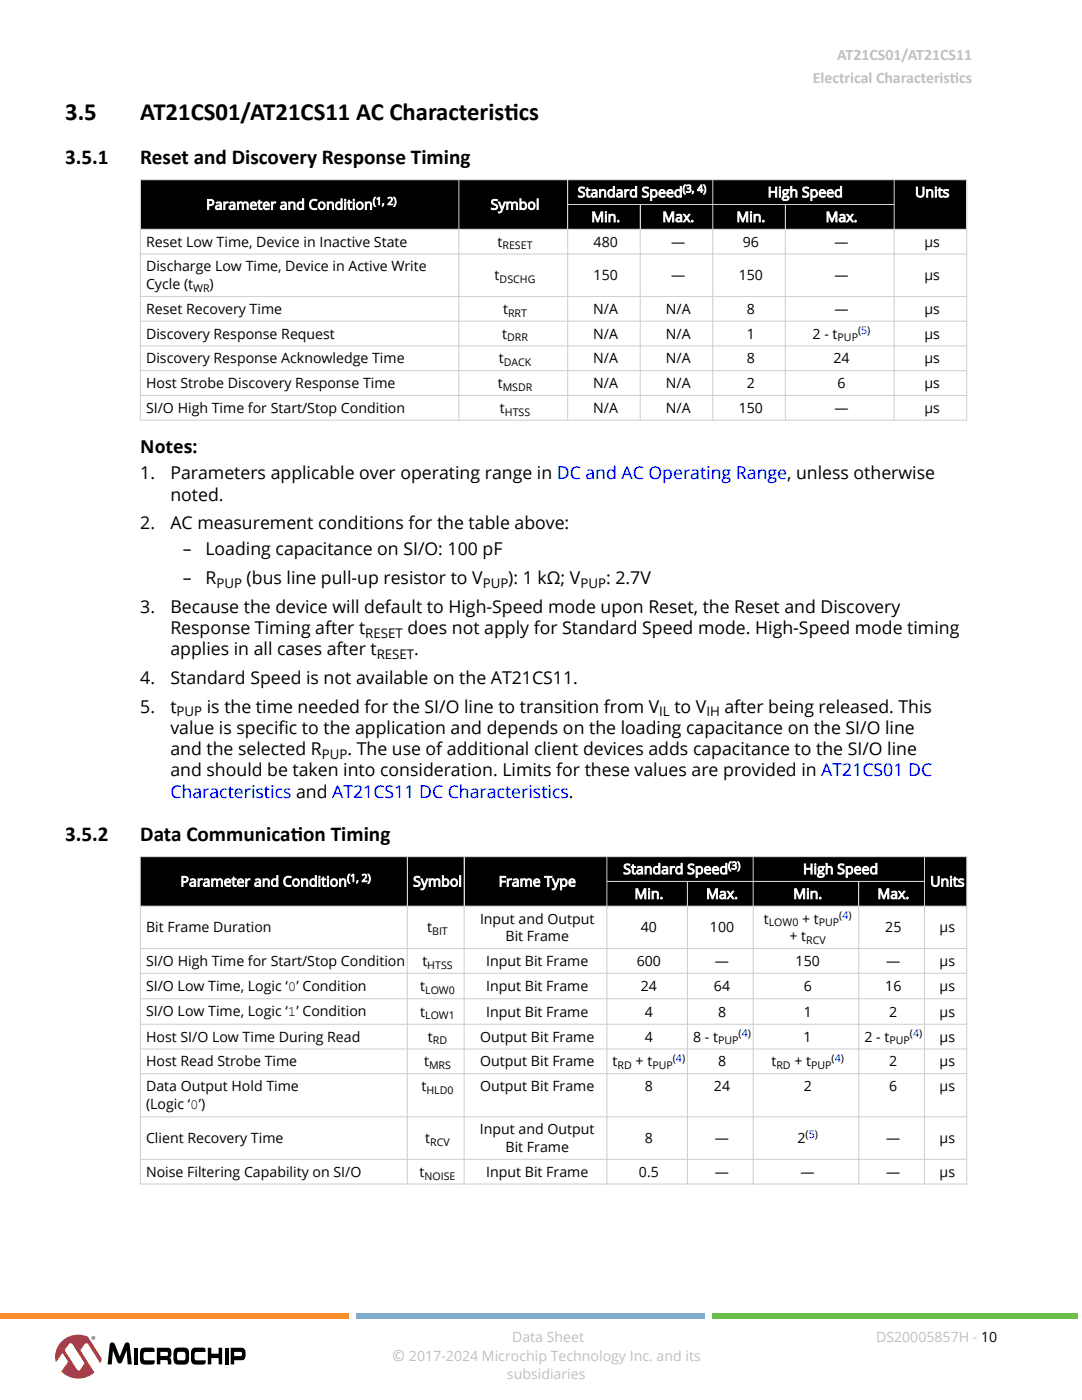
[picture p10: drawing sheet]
<svg xmlns="http://www.w3.org/2000/svg" width="216mm" height="279mm" viewBox="0 0 216 279" stroke-linecap="round" stroke-linejoin="round" font-family="sans-serif">
<defs><g id="words">
<g font-size="4.9">
<text x="13" y="23.9">3.5</text>
<text x="28" y="23.9">AT21CS01/AT21CS11 AC Characterist</text>
<text x="100.6" y="23.9">ics</text>
</g>
<g font-size="4.2">
<text x="13" y="32.7">3.5.1</text>
<text x="28" y="32.7">Reset and Discovery Response Timing</text>
<text x="13" y="167.8">3.5.2</text>
<text x="28" y="167.8">Data Communicat</text>
<text x="58" y="167.8">ion Timing</text>
</g>
<g font-size="3.5">
<text x="28" y="90.4">Notes:</text>
<text x="28" y="95.7">1.</text>
<text x="34" y="95.7">Parameters applicable over operating range in DC and AC Operating Range, unless otherwise</text>
<text x="34" y="99.9">noted.</text>
<text x="28" y="105.6">2.</text>
<text x="34" y="105.6">AC measurement conditions for the table above:</text>
<text x="36.5" y="110.9">–</text>
<text x="41" y="110.9">Loading capacitance on SI/O: 100 pF</text>
<text x="36.5" y="116.6">–</text>
<text x="41" y="116.6">R</text>
<text x="49.2" y="116.6">(bus line pull-up resistor to V</text>
<text x="101.4" y="116.6">): 1 kΩ; V</text>
<text x="120.9" y="116.6">: 2.7V</text>
<text x="28" y="122.3">3.</text>
<text x="34" y="122.3">Because the device will default to High-Speed mode upon Reset, the Reset and Discovery</text>
<text x="34" y="126.6">Response Timing after t</text>
<text x="34" y="130.8">applies in all cases after t</text>
<text x="81.3" y="126.6">does not apply for Standard Speed mode. High-Speed mode timing</text>
<text x="82.7" y="130.8">.</text>
<text x="28" y="136.5">4.</text>
<text x="34" y="136.5">Standard Speed is not available on the AT21CS11.</text>
<text x="28" y="142.3">5.</text>
<text x="34" y="142.3">t</text>
<text x="41.3" y="142.3">is the time needed for the SI/O line to transition from V</text>
<text x="134.6" y="142.3">to V</text>
<text x="144.6" y="142.3">after being released. This</text>
<text x="34" y="146.5">value is specif</text>
<text x="55.6" y="146.5">ic to the application and depends on the loading capacitance on the SI/O line</text>
<text x="34" y="155">and should be taken into consideration. Limits for these values are provided in AT21CS01 DC</text>
<text x="34" y="150.7">and the selected R</text>
<text x="69.3" y="150.7">. The use of additional client devices adds capacitance to the SI/O line</text>
</g>
<text font-size="3.5" fill="#00f" x="34" y="159.2">Characteristics and AT21CS11 DC Characteristics.</text>
<g font-size="3.2" fill="#c0c0c0">
<text x="162.2" y="16.6">Electrical Characterist</text>
<text x="167" y="12">AT21CS01/AT21CS11</text>
<text x="189.5" y="16.6">ics</text>
<text x="78.2" y="271.7">©</text>
</g>
<g font-size="2.8" fill="#fff">
<text x="41.1" y="41.8">Parameter and Condition</text>
<text x="97.9" y="41.8">Symbol</text>
<text x="115.3" y="39.3">Standard Speed</text>
<text x="153.2" y="39.3">High Speed</text>
<text x="182.6" y="39.3">Units</text>
<text x="118" y="44.3">Min.</text>
<text x="132.2" y="44.3">Max.</text>
<text x="146.9" y="44.3">Min.</text>
<text x="164.7" y="44.3">Max.</text>
<text x="36" y="176.9">Parameter and Condition</text>
<text x="82.4" y="176.9">Symbol</text>
<text x="99.5" y="176.9">Frame Type</text>
<text x="124.3" y="174.4">Standard Speed</text>
<text x="126.6" y="179.4">Min.</text>
<text x="140.9" y="179.4">Max.</text>
<text x="158.3" y="179.4">Min.</text>
<text x="160.2" y="174.4">High Speed</text>
<text x="175.1" y="179.4">Max.</text>
<text x="185.6" y="176.9">Units</text>
</g>
<g font-size="2.8">
<text x="29.1" y="49.2">Reset Low Time, Device in Inactive State</text>
<text x="99.3" y="49.2">t</text>
<text x="118.4" y="49.2">480</text>
<text x="133.9" y="49.2">—</text>
<text x="148.2" y="49.2">96</text>
<text x="166.5" y="49.2">—</text>
<text x="184.5" y="49.2">µs</text>
<text x="29.1" y="54.2">Discharge Low Time, Device in Active Write</text>
<text x="29.1" y="57.7">Cycle (t</text>
<text x="41.8" y="57.7">)</text>
<text x="98.7" y="55.9">t</text>
<text x="118.4" y="55.9">150</text>
<text x="133.9" y="55.9">—</text>
<text x="147.4" y="55.9">150</text>
<text x="166.5" y="55.9">—</text>
<text x="184.5" y="55.9">µs</text>
<text x="29.1" y="62.6">Reset Recovery Time</text>
<text x="100.4" y="62.6">t</text>
<text x="118.4" y="62.6">N/A</text>
<text x="132.9" y="62.6">N/A</text>
<text x="149" y="62.6">8</text>
<text x="166.5" y="62.6">—</text>
<text x="184.5" y="62.6">µs</text>
<text x="29.1" y="67.6">Discovery Response Request</text>
<text x="100.2" y="67.6">t</text>
<text x="118.4" y="67.6">N/A</text>
<text x="132.9" y="67.6">N/A</text>
<text x="149" y="67.6">1</text>
<text x="162.1" y="67.6">2 - t</text>
<text x="184.5" y="67.6">µs</text>
<text x="29.1" y="77.4">Host Strobe Discovery Response Time</text>
<text x="29.1" y="72.5">Discovery Response Acknowledge Time</text>
<text x="99.3" y="77.4">t</text>
<text x="99.5" y="72.5">t</text>
<text x="118.4" y="72.5">N/A</text>
<text x="118.4" y="77.4">N/A</text>
<text x="132.9" y="72.5">N/A</text>
<text x="132.9" y="77.4">N/A</text>
<text x="149" y="72.5">8</text>
<text x="149" y="77.4">2</text>
<text x="166.3" y="72.5">24</text>
<text x="167.1" y="77.4">6</text>
<text x="184.5" y="72.5">µs</text>
<text x="184.5" y="77.4">µs</text>
<text x="29.1" y="82.4">SI/O High Time for Start/Stop Condition</text>
<text x="99.7" y="82.4">t</text>
<text x="118.4" y="82.4">N/A</text>
<text x="132.9" y="82.4">N/A</text>
<text x="147.4" y="82.4">150</text>
<text x="166.5" y="82.4">—</text>
<text x="184.5" y="82.4">µs</text>
<text x="95.8" y="184.3">Input and Output</text>
<text x="152.4" y="184.3">t</text>
<text x="160" y="184.3">+ t</text>
<text x="29.1" y="186.1">Bit Frame Duration</text>
<text x="85.2" y="186.1">t</text>
<text x="100.9" y="187.8">Bit Frame</text>
<text x="127.9" y="186.1">40</text>
<text x="141.7" y="186.1">100</text>
<text x="157.5" y="187.8">+ t</text>
<text x="176.6" y="186.1">25</text>
<text x="187.5" y="186.1">µs</text>
<text x="29.1" y="197.7">SI/O Low Time, Logic ‘0’ Condition</text>
<text x="29.1" y="192.8">SI/O High Time for Start/Stop Condition</text>
<text x="83.8" y="197.8">t</text>
<text x="84.3" y="192.8">t</text>
<text x="97" y="192.8">Input Bit Frame</text>
<text x="97" y="197.8">Input Bit Frame</text>
<text x="127.1" y="192.8">600</text>
<text x="127.9" y="197.8">24</text>
<text x="142.5" y="197.8">64</text>
<text x="142.7" y="192.8">—</text>
<text x="158.7" y="192.8">150</text>
<text x="160.4" y="197.8">6</text>
<text x="176.6" y="197.8">16</text>
<text x="176.8" y="192.8">—</text>
<text x="187.5" y="192.8">µs</text>
<text x="187.5" y="197.8">µs</text>
<text x="29.1" y="202.8">SI/O Low Time, Logic ‘1’ Condition</text>
<text x="83.8" y="202.9">t</text>
<text x="97" y="202.9">Input Bit Frame</text>
<text x="128.7" y="202.9">4</text>
<text x="143.3" y="202.9">8</text>
<text x="160.4" y="202.9">1</text>
<text x="177.5" y="202.9">2</text>
<text x="187.5" y="202.9">µs</text>
<text x="29.1" y="207.9">Host SI/O Low Time During Read</text>
<text x="85.4" y="207.9">t</text>
<text x="95.8" y="207.9">Output Bit Frame</text>
<text x="128.7" y="207.9">4</text>
<text x="138.3" y="207.9">8 - t</text>
<text x="160.4" y="207.9">1</text>
<text x="172.5" y="207.9">2 - t</text>
<text x="187.5" y="207.9">µs</text>
<text x="29.1" y="212.8">Host Read Strobe Time</text>
<text x="84.6" y="212.8">t</text>
<text x="95.8" y="212.8">Output Bit Frame</text>
<text x="122.2" y="212.8">t</text>
<text x="126.8" y="212.8">+ t</text>
<text x="143.3" y="212.8">8</text>
<text x="153.9" y="212.8">t</text>
<text x="158.5" y="212.8">+ t</text>
<text x="177.5" y="212.8">2</text>
<text x="187.5" y="212.8">µs</text>
<text x="29.1" y="217.8">Data Output Hold Time</text>
<text x="29.1" y="221.3">(Logic ‘0’)</text>
<text x="84.1" y="217.8">t</text>
<text x="95.8" y="217.8">Output Bit Frame</text>
<text x="128.7" y="217.8">8</text>
<text x="142.5" y="217.8">24</text>
<text x="160.4" y="217.8">2</text>
<text x="177.5" y="217.8">6</text>
<text x="187.5" y="217.8">µs</text>
<text x="95.8" y="226.4">Input and Output</text>
<text x="29.1" y="228.1">Client Recovery Time</text>
<text x="84.8" y="228.1">t</text>
<text x="100.9" y="229.9">Bit Frame</text>
<text x="128.7" y="228.1">8</text>
<text x="142.7" y="228.1">—</text>
<text x="159.1" y="228.1">2</text>
<text x="176.8" y="228.1">—</text>
<text x="187.5" y="228.1">µs</text>
<text x="29.1" y="234.8">Noise Filtering Capability on SI/O</text>
<text x="83.7" y="234.8">t</text>
<text x="97" y="234.8">Input Bit Frame</text>
<text x="127.5" y="234.8">0.5</text>
<text x="142.7" y="234.8">—</text>
<text x="159.8" y="234.8">—</text>
<text x="176.8" y="234.8">—</text>
<text x="187.5" y="234.8">µs</text>
</g>
<g font-size="2.8" fill="#c0c0c0">
<text x="102.2" y="267.7">Data Sheet</text>
<text x="174.8" y="267.7">DS20005857H - 10</text>
<text x="81.6" y="271.7">2017-2024 Microchip Technology Inc. and its</text>
<text x="101.2" y="275.1">subsidiaries</text>
</g>
<g font-size="2.6">
<text x="43.2" y="117.3">PUP</text>
<text x="96.3" y="117.3">PUP</text>
<text x="115.8" y="117.3">PUP</text>
<text x="72.9" y="127.3">RESET</text>
<text x="75.2" y="131.5">RESET</text>
<text x="35.2" y="143">PUP</text>
<text x="131.5" y="143">IL</text>
<text x="141" y="143">IH</text>
<text x="64.2" y="151.4">PUP</text>
</g>
<g font-size="2.1" fill="#fff">
<text x="74.4" y="40.9">(1, 2)</text>
<text x="136.2" y="38.4">(3, 4)</text>
<text x="145.3" y="173.5">(3)</text>
<text x="69.2" y="176">(1, 2)</text>
</g>
<g font-size="2.1">
<text x="100.3" y="49.8">RESET</text>
<text x="38.6" y="58.3">WR</text>
<text x="99.7" y="56.5">DSCHG</text>
<text x="101.4" y="63.2">RRT</text>
<text x="101.2" y="68.1">DRR</text>
<text x="167.1" y="68.1">PUP</text>
<text x="171.2" y="66.6">(5)</text>
<text x="100.5" y="73.1">DACK</text>
<text x="100.3" y="78">MSDR</text>
<text x="100.7" y="83">HTSS</text>
<text x="153.4" y="184.9">LOW0</text>
<text x="163.4" y="184.9">PUP</text>
<text x="167.5" y="183.4">(4)</text>
<text x="86.2" y="186.6">BIT</text>
<text x="160.9" y="188.4">RCV</text>
<text x="85.3" y="193.3">HTSS</text>
<text x="84.8" y="198.4">LOW0</text>
<text x="84.8" y="203.4">LOW1</text>
<text x="86.4" y="208.4">RD</text>
<text x="143.3" y="208.4">PUP</text>
<text x="147.4" y="206.9">(4)</text>
<text x="177.5" y="208.4">PUP</text>
<text x="181.6" y="206.9">(4)</text>
<text x="85.6" y="213.4">MRS</text>
<text x="123.2" y="213.4">RD</text>
<text x="130.2" y="213.4">PUP</text>
<text x="134.3" y="211.9">(4)</text>
<text x="154.9" y="213.4">RD</text>
<text x="161.9" y="213.4">PUP</text>
<text x="165.9" y="211.9">(4)</text>
<text x="85.1" y="218.3">HLD0</text>
<text x="160.7" y="227.2">(5)</text>
<text x="85.8" y="228.7">RCV</text>
<text x="84.7" y="235.4">NOISE</text>
</g>
</g></defs>
<g fill="#000">
<path d="M28.1 36h63.4v9.7h-63.4z" fill-rule="evenodd"/>
<path d="M91.6 36h21.6v9.7h-21.6z" fill-rule="evenodd"/>
<path d="M113.4 36h28.7v4.7h-28.7z" fill-rule="evenodd"/>
<path d="M142.3 36h36v4.7h-36z" fill-rule="evenodd"/>
<path d="M178.5 36h14.3v9.7h-14.3z" fill-rule="evenodd"/>
<path d="M113.4 40.9h14.3v4.8h-14.3z" fill-rule="evenodd"/>
<path d="M127.8 40.9h14.3v4.8h-14.3z" fill-rule="evenodd"/>
<path d="M142.3 40.9h14.3v4.8h-14.3z" fill-rule="evenodd"/>
<path d="M156.8 40.9h21.5v4.8h-21.5z" fill-rule="evenodd"/>
</g>
<g fill="none" stroke="#cdcdcd" stroke-width=".2">
<path d="M27.9 35.9h165.1M28 35.8v48.1M91.6 35.8v48.1M113.3 35.8v48.1M142.2 35.8v48.1M178.4 35.8v48.1M192.9 35.8v48.1M27.9 45.8h165.1M27.9 50.7h165.1M27.9 59.2h165.1M113.3 40.8h65.2M127.8 40.8v43.1"/>
<path d="M156.7 40.8v43.1M27.9 64.1h165.1M27.9 69h165.1M27.9 74h165.1M27.9 78.9h165.1M27.9 83.9h165.1"/>
</g>
<g fill="#fff">
<path d="M13 164.3h15v4.9h-15z" fill-rule="evenodd"/>
<path d="M28 180.8h164.9v8.5h-164.9z" fill-rule="evenodd"/>
<path d="M28 189.3h164.9v4.9h-164.9z" fill-rule="evenodd"/>
<path d="M28 194.2h164.9v5.1h-164.9z" fill-rule="evenodd"/>
<path d="M28 199.3h164.9v5.1h-164.9z" fill-rule="evenodd"/>
<path d="M28 204.4h164.9v4.9h-164.9z" fill-rule="evenodd"/>
<path d="M28 209.3h164.9v5h-164.9z" fill-rule="evenodd"/>
<path d="M28 214.3h164.9v8.6h-164.9z" fill-rule="evenodd"/>
<path d="M28 222.9h164.9v8.5h-164.9z" fill-rule="evenodd"/>
<path d="M28 231.4h164.9v4.9h-164.9z" fill-rule="evenodd"/>
</g>
<g fill="#000">
<path d="M28.1 171.1h53.1v9.7h-53.1z" fill-rule="evenodd"/>
<path d="M81.4 171.1h11.1v9.7h-11.1z" fill-rule="evenodd"/>
<path d="M92.7 171.1h28.3v9.7h-28.3z" fill-rule="evenodd"/>
<path d="M121.2 171.1h29v4.7h-29z" fill-rule="evenodd"/>
<path d="M121.2 176h15.9v4.8h-15.9z" fill-rule="evenodd"/>
<path d="M137.3 176h12.9v4.8h-12.9z" fill-rule="evenodd"/>
<path d="M150.4 171.1h34v4.7h-34z" fill-rule="evenodd"/>
<path d="M150.4 176h20.9v4.8h-20.9z" fill-rule="evenodd"/>
<path d="M171.4 176h13v4.8h-13z" fill-rule="evenodd"/>
<path d="M184.6 171.1h8.2v9.7h-8.2z" fill-rule="evenodd"/>
</g>
<g fill="none" stroke="#cdcdcd" stroke-width=".2">
<path d="M27.9 171h165.1M28 170.9v65.5M81.3 170.9v65.5M92.6 170.9v65.5M121.1 170.9v65.5M121.1 175.9h63.5M137.2 175.9v60.5M150.3 170.9v65.5M171.3 175.9v60.5M184.5 170.9v65.5M192.9 170.9v65.5M27.9 180.8h165.1"/>
<path d="M27.9 189.3h165.1M27.9 194.2h165.1M27.9 199.3h165.1M27.9 204.4h165.1M27.9 209.3h165.1M27.9 214.3h165.1M27.9 222.9h165.1M27.9 231.4h165.1M27.9 236.3h165.1"/>
</g>
<g fill="#000">
<path d="M22.1 268a.56 .56 0 0 1 .8 .3l1 2.4 .9-2.4a.53 .53 0 0 1 .5-.4 .53 .53 0 0 1 .5 .3l.5 4.1h-.8l-.2-2.8-.9 2.2a.52 .52 0 0 1-.5 .4 .52 .52 0 0 1-.5-.4l-.9-2.2-.2 2.8h-.8l.4-3.9zM26.7 269h.8v3.3h-.8zM28.3 269.1l1.9-.2 .5 .2 .1 .7-2 .1-.1 .3-.1 .6 .2 .6 2.1 .1-.1 .6a3.1 3.1 0 0 1-2.5 .1 2.15 2.15 0 0 1-.4-2.1l.1-.5zM38.5 269.1l1.9-.2 .5 .2 .1 .7-2 .1-.2 .3v.6l.2 .6 2.1 .1-.1 .6a3.1 3.1 0 0 1-2.5 .1 3.1 3.1 0 0 1 0-3.1zM41.5 269h.7v1.2h1.4v-1.2h.7v3.3h-.7v-1.3h-1.4v1.3h-.7zM44.8 269h.8v3.3h-.8z"/>
<path d="M31.3 269v3.3h.7v-.9l1.4 .1 .1 .8h.7a1.01 1.01 0 0 0-.4-1.3 1.44 1.44 0 0 0 0-2zM32 269.8h1.4l.1 .7-.2 .1h-1.3z"/>
<path d="M35 269.1l1.7-.2a.93 .93 0 0 1 1 1.2 2.15 2.15 0 0 1-.4 2.1l-1.7 .1a.93 .93 0 0 1-1-1.2 2.15 2.15 0 0 1 .4-2zM35.4 270v1.3a1.55 1.55 0 0 0 1.4 .1l.2-.3v-.6a.49 .49 0 0 0-.4-.7h-.8z"/>
<path d="M46 269v3.3h.7v-.8h1.7a1.39 1.39 0 0 0 .6-1.8 .75 .75 0 0 0-.8-.7zM46.7 269.8h1.3a.47 .47 0 0 1 .3 .4 .47 .47 0 0 1-.2 .4h-1.4z"/>
</g>
<path d="M12.1 267.9a4.8 4.8 0 0 1 4.9-1.3l3.2 4.7a4.6 4.6 0 0 1-5.2 3.8 4.6 4.6 0 0 1-3.9-5.1l.2-.8z" fill="#fff"/>
<path d="M12.1 267.9a4.2 4.2 0 0 0-.9 4l1.3-1.9 .9 1.4a.55 .55 0 0 1-.1 .8l-1.1 1.5a4.8 4.8 0 0 0 6.6 .2l-2.8-4.4 .3-.4a1.55 1.55 0 0 1 1-1l.4 .3 2.3 3.7 .3-1-2.8-4.3a4.7 4.7 0 0 0-5.4 1.1zM13.7 268.3l.3-.2 .4 .1 2.4 3.7a1.28 1.28 0 0 1-.6 1.1l-.5 .5-.4-.2-2.4-3.9z" fill="#ed1c2e"/>
<path d="M18.3 267a.36 .36 0 0 1 .7 0 .36 .36 0 0 1-.7 0zM18.3 267a.3 .3 0 0 0 .6 0 .3 .3 0 0 0-.6 0zM18.5 266.8h.3v.4l-.2-.2-.1 .2zM18.6 266.9l.1 .1z" fill="#000"/>
<path d="M0 262h69.6v1.1h-69.6z" fill="#f98d2b"/>
<path d="M71 262h69.6v1.1h-69.6z" fill="#6fb2e3"/>
<path d="M142.1 262h72.9v1.1h-72.9z" fill="#6abf4b"/>
<use href="#words"/>
</svg>
